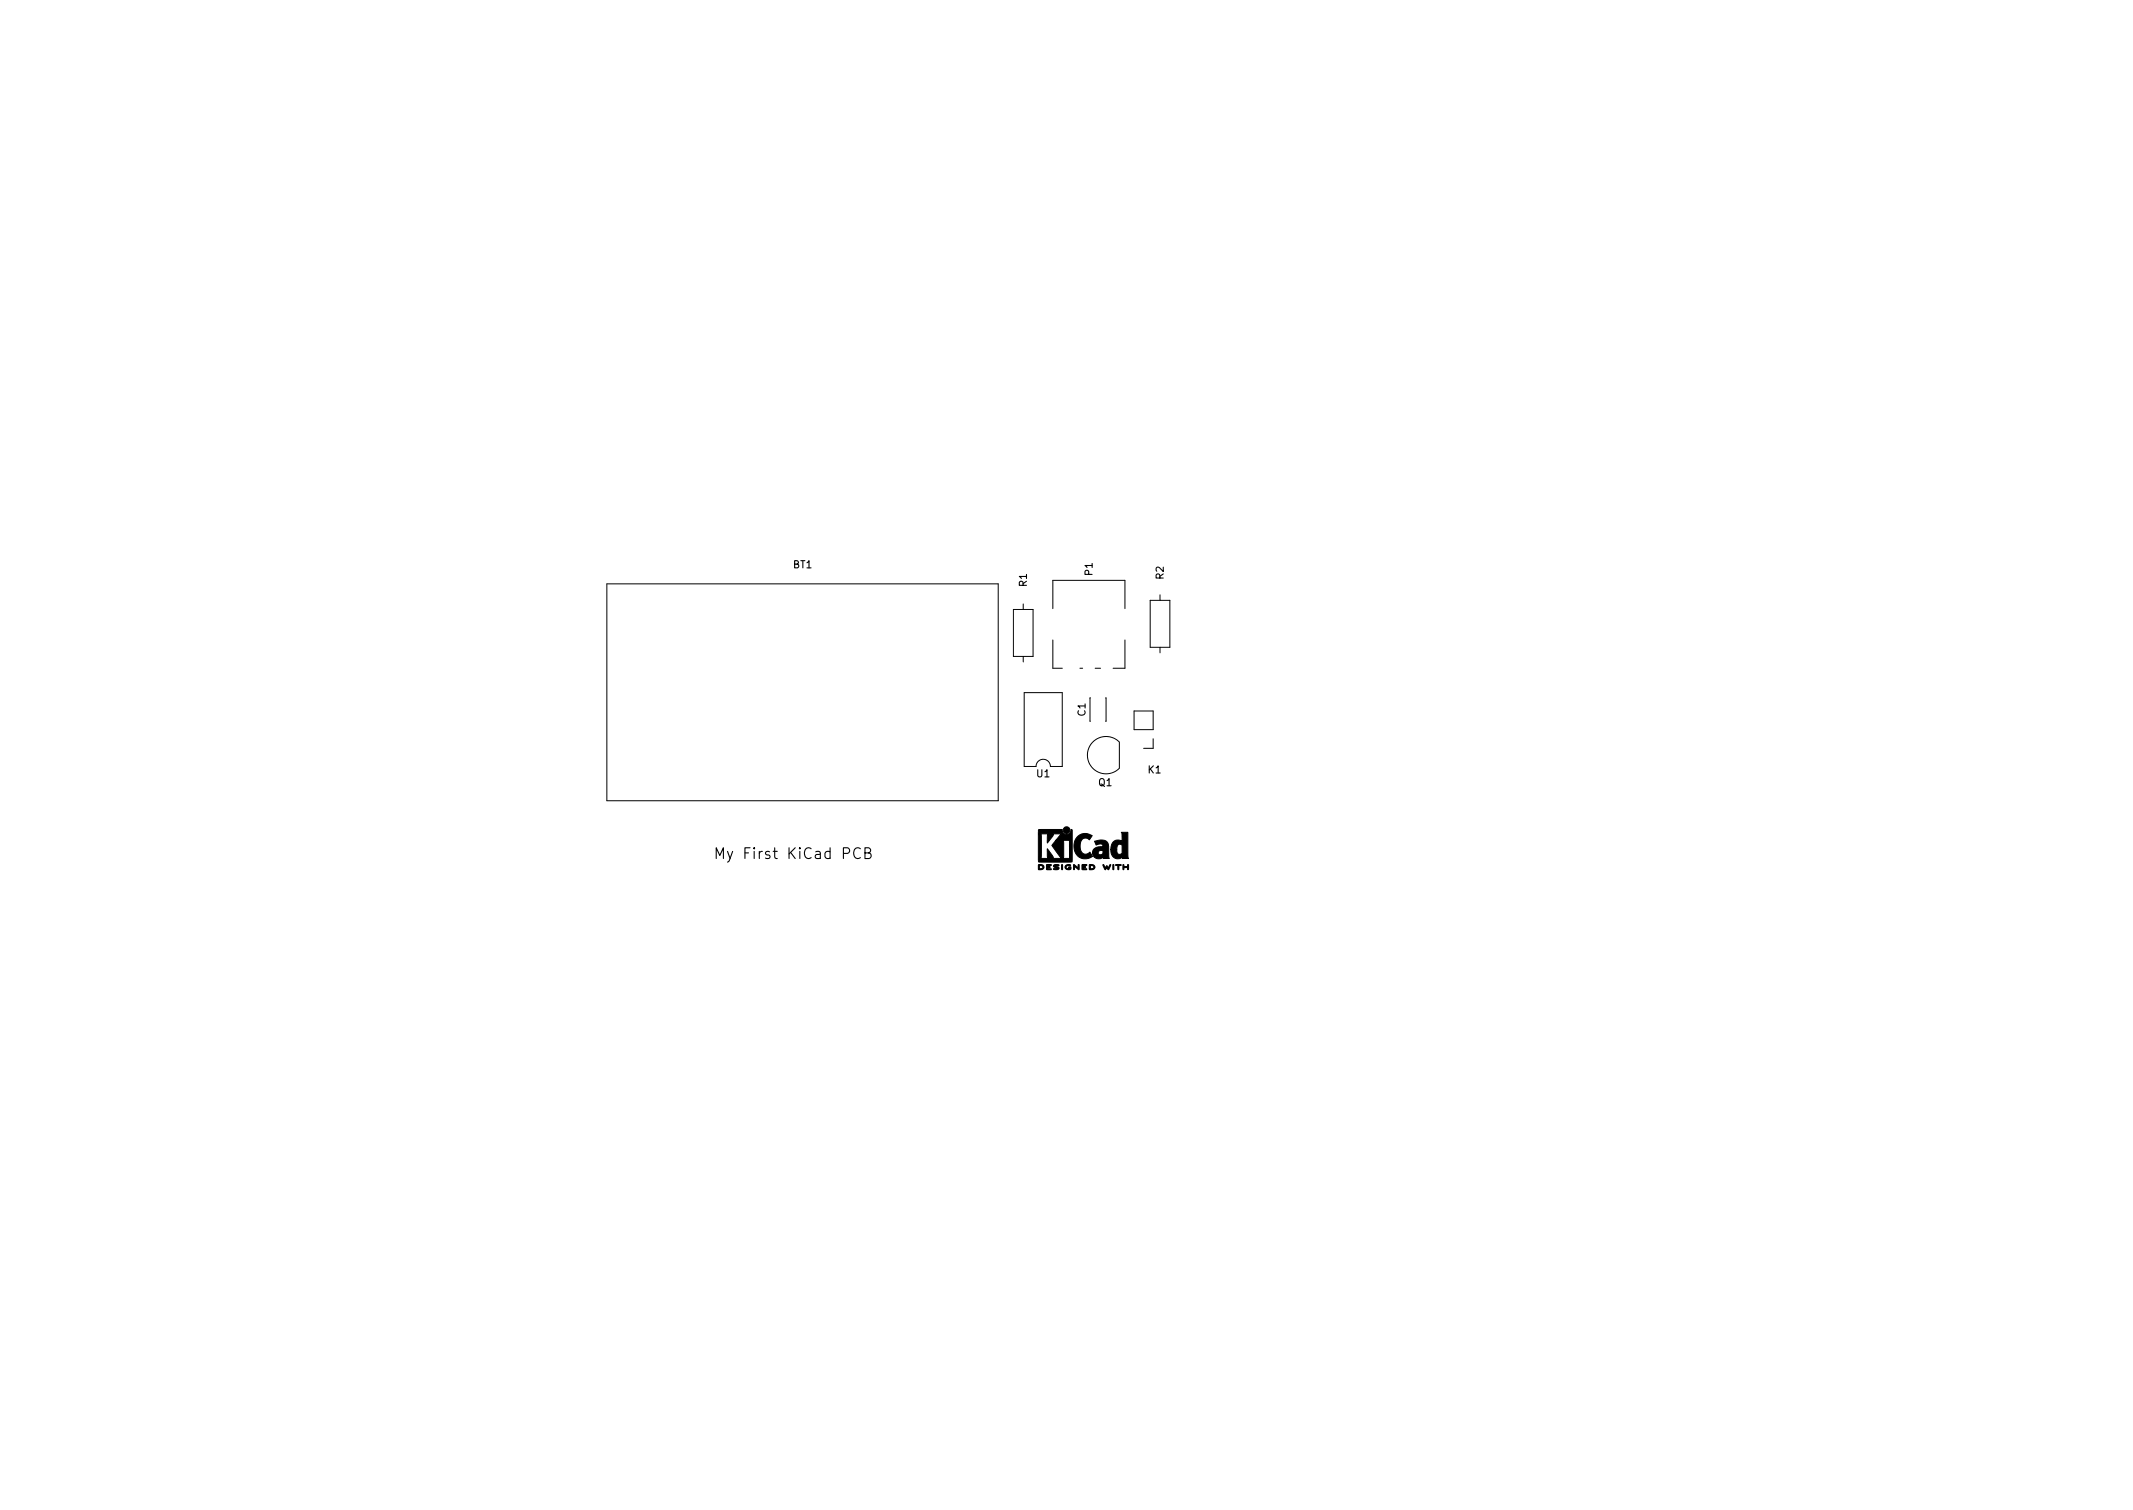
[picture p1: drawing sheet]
<svg xmlns="http://www.w3.org/2000/svg" width="297mm" height="210mm" viewBox="0 0 297 210" stroke-linecap="round" stroke-linejoin="round" font-family="sans-serif">
<defs><g id="words">
<text font-size="2.1" x="100.7" y="119.6">My First KiCad PCB</text>
<g font-size="1.4">
<text x="110.5" y="79.1">BT1</text>
<text x="143" y="81.7" transform="rotate(-90 143 81.7)">R1</text>
<text x="152.1" y="80.1" transform="rotate(-90 152.1 80.1)">P1</text>
<text x="162" y="80.6" transform="rotate(-90 162 80.6)">R2</text>
<text x="151.2" y="99.7" transform="rotate(-90 151.2 99.7)">C1</text>
<text x="159.9" y="107.7">K1</text>
<text x="144.4" y="108.2">U1</text>
<text x="153" y="109.5">Q1</text>
</g>
</g></defs>
<path d="M99.7 119.5v-1.5l.5 1.1 .5-1.1v1.5M120.5 118.8l.6-.1a.36 .36 0 0 0 .1-.4 .36 .36 0 0 0-.2-.3h-.5v1.5h.5a.4 .4 0 0 0 .3-.4 .4 .4 0 0 0-.3-.3" fill="none" stroke="#000" stroke-width=".15"/>
<g fill="#000" stroke="#000" stroke-width=".14">
<path d="M144.6 115.5h3.3a.61 .61 0 0 0 .6 .7 .61 .61 0 0 0 .6-.7l.2 .1v4.3v.1h-.5h-4.2v-3.9h.3l.1 .2v2.9l-.1 .3h1.1l-.1-.3v-1l.7 1 .1 .3h1.1l-1.3-1.8 .5-.7h1l.1 1.7-.1 .8h1l-.1-.1v-2.4h-1.9l.8-.9h-1.1l-.1 .3-.7 1v-1l.1-.3h-1.4zM150.1 116.5a1.56 1.56 0 0 1 2-.1l-.4 .5a1.17 1.17 0 0 0-1 0 1.41 1.41 0 0 0 .3 2 .8 .8 0 0 0 .8-.3l.3 .7a1.63 1.63 0 0 1-1.9 0 1.63 1.63 0 0 1-.6-1.8l.1-.5zM152.4 117.1h.2a1.61 1.61 0 0 1 1.7 .3l.1 .3 .1 1.8h-.9v-.2a.88 .88 0 0 1-.9 .2 .88 .88 0 0 1-.6-.8h.8a.38 .38 0 0 0 .3 .3 .38 .38 0 0 0 .4-.2v-.3a.44 .44 0 0 0-.7 .2h-.8a1 1 0 0 1 1.3-.8h.2a.54 .54 0 0 0-.4-.4 .54 .54 0 0 0-.5 .2zM156.2 115.9h.9v3.3l.1 .3h-.9v-.2a1 1 0 0 1-1.2 .1 1 1 0 0 1-.4-1.1h.8a.46 .46 0 0 0 .2 .6 .46 .46 0 0 0 .6-.1v-1.1a.46 .46 0 0 0-.6-.1 .46 .46 0 0 0-.2 .6v.1h-.8a1.04 1.04 0 0 1 1.4-1.3l.2 .2v-1zM144.6 120.4a.45 .45 0 0 1 .6 0 .45 .45 0 0 1 .1 .6 .58 .58 0 0 1-.7 .1v-.1h.2a.26 .26 0 0 0 .4-.3 .26 .26 0 0 0-.4-.2h-.1v.5h-.1zM145.8 120.4h.6v.1h-.5v.2h.3l-.3 .1v.2h.5l-.4 .1a.2 .2 0 0 1-.3 0 .2 .2 0 0 1 0-.3zM146.7 120.5l.1-.1a.41 .41 0 0 1 .7 .1l-.6 .1a.52 .52 0 0 1 .6 .3l-.1 .1a.51 .51 0 0 1-.7 0l.1-.1a.32 .32 0 0 0 .5 0l-.1-.1a.32 .32 0 0 1-.3 0 .32 .32 0 0 1-.2-.3zM147.9 120.4l.1 .1-.1 .6-.1-.1zM148.4 120.5l.3-.1 .4 .1h-.3a.24 .24 0 0 0-.3 .3 .24 .24 0 0 0 .3 .2l.2-.1-.2-.1a.2 .2 0 0 1 .4 0 .19 .19 0 0 1-.2 .3 .43 .43 0 0 1-.5 0 .43 .43 0 0 1-.1-.6zM149.5 120.4l.6 .5v-.5h.1l.1 .4a.15 .15 0 0 1 0 .3 .15 .15 0 0 1-.2-.1l-.4-.4-.1 .3a.11 .11 0 0 1 .1 .2 .11 .11 0 0 1-.2 0 .11 .11 0 0 1 0-.2zM150.7 120.4h.6v.1h-.5v.2h.4l-.4 .1v.2h.5v.1h-.4a.2 .2 0 0 1-.2 0 .2 .2 0 0 1 0-.3zM151.7 120.4a.52 .52 0 0 1 .8 .5l-.3 .2h-.5v-.1h.2a.26 .26 0 0 0 .4-.3 .26 .26 0 0 0-.4-.2h-.1v.5h-.1z"/>
<path d="M153.6 120.4l.3 .5 .1-.2a.16 .16 0 0 1 .2-.2 .16 .16 0 0 1 .1 .3v.1l.3-.5h.1l-.3 .7h-.1l-.2-.3-.2 .3zM155 120.4h.1v.7h-.1zM155.4 120.4h.7v.1h-.3v.6l-.1-.1v-.5h-.3zM156.4 120.4h.1v.3h.5v-.3h.1v.7h-.1v-.3h-.5v.3h-.1z"/>
<circle cx="148.5" cy="115.6" r=".47"/>
</g>
<g fill="none" stroke="#000" stroke-width=".14">
<path d="M84.5 81.3h54.5v30.2h-54.5zM141.1 84.9h2.8v6.5h-2.8zM142.5 84.1v.8M142.5 91.4v.8M142.6 96.4h5.3v10.3h-1.6a1 1 0 0 0-1-1 1 1 0 0 0-1 1h-1.7zM146.6 89.1v3.9h1.3M146.6 84.7v-3.9h10.1v3.9M150.4 93h.4M151.9 97.2v3.2M152.5 93h.8M154 97.2v3.2M156.7 89.1v3.9h-1.7"/>
<path d="M157.9 99h2.7v2.6h-2.7zM160.2 83.6h2.7v6.5h-2.7zM161.5 82.8v.8M161.5 90.1v.8M155.9 103.3a2.6 2.6 0 0 0-3.7 0 2.6 2.6 0 0 0 0 3.7 2.6 2.6 0 0 0 3.7 0M155.9 103.4v3.6M160.6 102.9v1.3h-1.3"/>
</g>
<use href="#words"/>
</svg>
